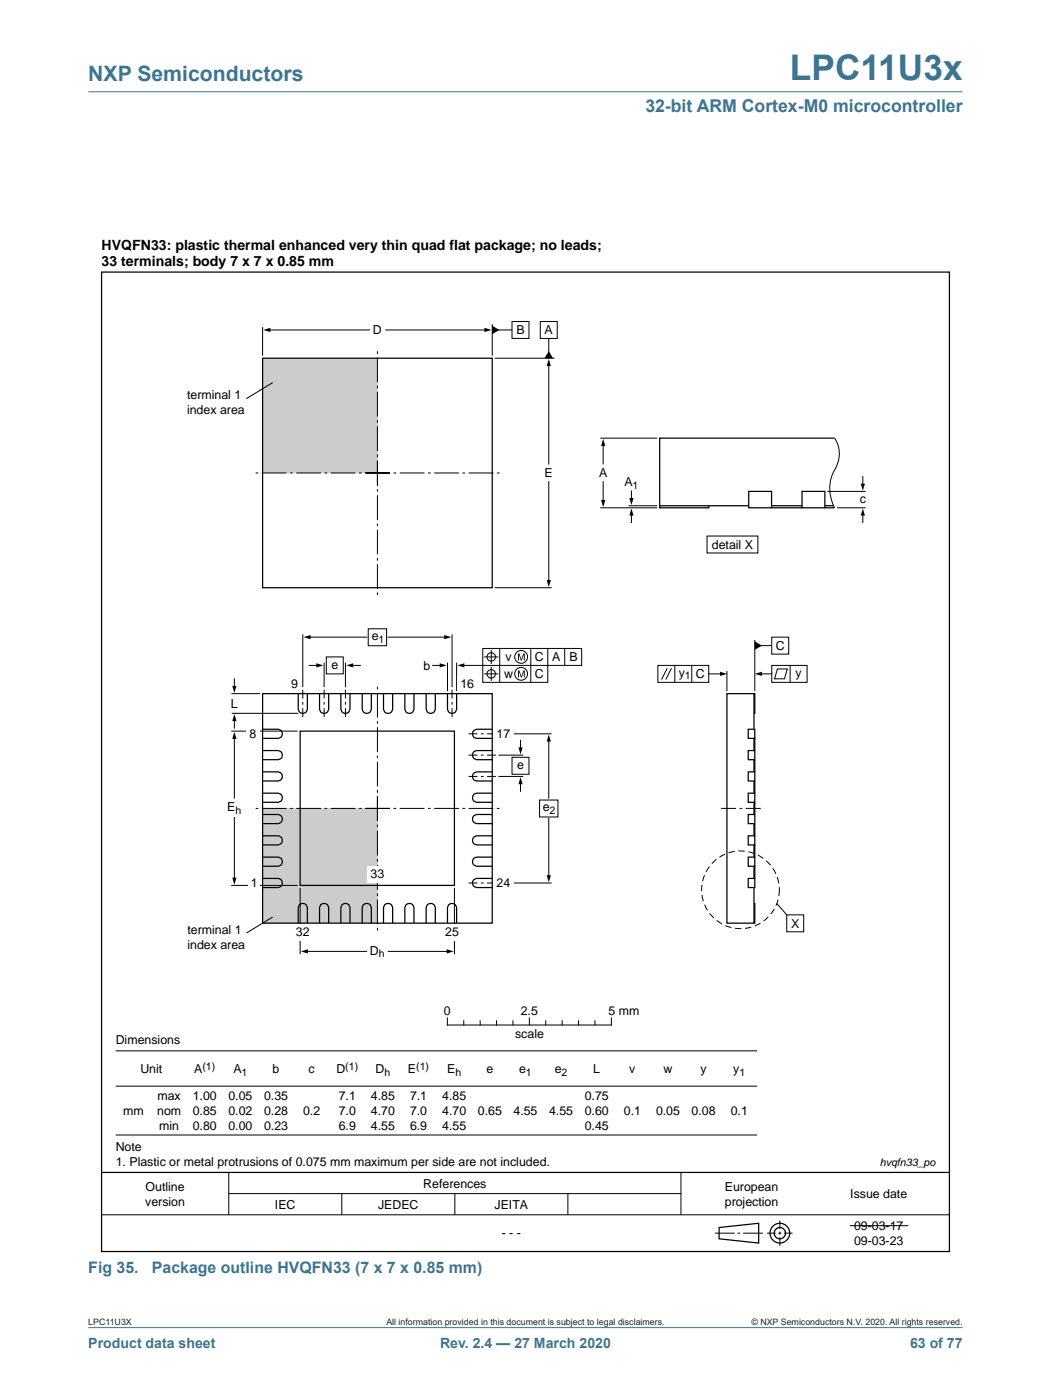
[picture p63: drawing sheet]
<svg xmlns="http://www.w3.org/2000/svg" width="210mm" height="280mm" viewBox="0 0 210 280" stroke-linecap="round" stroke-linejoin="round" font-family="sans-serif">
<defs><g id="words">
<text font-size="7.1" fill="#3c7592" x="157.8" y="16">LPC11U3x</text>
<text font-size="4.2" fill="#3c7592" x="17.6" y="16.2">NXP Semiconductors</text>
<text font-size="3.5" fill="#3c7592" x="128.9" y="22.5">32-bit ARM Cortex-M0 microcontroller</text>
<g font-size="3.2" fill="#3c7592">
<text x="17.6" y="254.4">Fig 35.</text>
<text x="30.3" y="254.4">Package outline HVQFN33 (7 x 7 x 0.85 mm)</text>
</g>
<g font-size="2.8">
<text x="20.3" y="50">HVQFN33: plastic thermal enhanced very thin quad flat package; no leads;</text>
<text x="20.3" y="53.2">33 terminals; body 7 x 7 x 0.85 mm</text>
</g>
<g font-size="2.8" fill="#3c7592">
<text x="17.6" y="269.3">Product data sheet</text>
<text x="87.9" y="269.3">Rev. 2.4 — 27 March 2020</text>
<text x="181.8" y="269.3">63 of 77</text>
</g>
<g font-size="2.5">
<text x="74.5" y="66.8">D</text>
<text x="103.1" y="66.8">B</text>
<text x="108.8" y="66.8">A</text>
<text x="37.4" y="79.8">terminal 1</text>
<text x="37.4" y="82.8">index area</text>
<text x="108.8" y="95.4">E</text>
<text x="119.6" y="95.4">A</text>
<text x="124.7" y="97.2">A</text>
<text x="171.7" y="100.4">c</text>
<text x="142.2" y="109.7">detail X</text>
<text x="74.2" y="127.9">e</text>
<text x="154.9" y="129.9">C</text>
<text x="58.2" y="137.5">9</text>
<text x="66.2" y="133.6">e</text>
<text x="84.6" y="133.8">b</text>
<text x="91.9" y="137.5">16</text>
<text x="100.7" y="135.5">w</text>
<text x="100.9" y="132.1">v</text>
<text x="106.8" y="132.1">C</text>
<text x="106.8" y="135.5">C</text>
<text x="110.3" y="132.1">A</text>
<text x="113.7" y="132.1">B</text>
<text x="135.5" y="135.2">y</text>
<text x="139" y="135.5">C</text>
<text x="158.9" y="135.2">y</text>
<text x="46.1" y="141.5">L</text>
<text x="49.8" y="147.4">8</text>
<text x="99.2" y="147.4">17</text>
<text x="103.3" y="153.7">e</text>
<text x="45.4" y="162.1">E</text>
<text x="108.4" y="162.1">e</text>
<text x="50.1" y="177.2">1</text>
<text x="74" y="175.5">33</text>
<text x="99.2" y="177.2">24</text>
<text x="158" y="185.4">X</text>
<text x="37.4" y="186.6">terminal 1</text>
<text x="37.4" y="189.6">index area</text>
<text x="59.1" y="187.1">32</text>
<text x="73.9" y="190.7">D</text>
<text x="88.9" y="187.1">25</text>
<text x="88.7" y="202.8">0</text>
<text x="104" y="202.8">2.5</text>
<text x="121.6" y="202.8">5 mm</text>
<text x="23.1" y="208.6">Dimensions</text>
<text x="102.9" y="207.4">scale</text>
<text x="28" y="214.5">Unit</text>
<text x="38.8" y="214.5">A</text>
<text x="46.6" y="214.5">A</text>
<text x="54.4" y="214.5">b</text>
<text x="61.6" y="214.5">c</text>
<text x="67.2" y="214.5">D</text>
<text x="75" y="214.5">D</text>
<text x="81.5" y="214.5">E</text>
<text x="89.3" y="214.5">E</text>
<text x="97.1" y="214.5">e</text>
<text x="103.7" y="214.5">e</text>
<text x="110.8" y="214.5">e</text>
<text x="118.5" y="214.5">L</text>
<text x="125.7" y="214.5">v</text>
<text x="132.5" y="214.5">w</text>
<text x="139.9" y="214.5">y</text>
<text x="146.4" y="214.5">y</text>
<text x="31.4" y="219.8">max</text>
<text x="38.5" y="219.8">1.00</text>
<text x="45.6" y="219.8">0.05</text>
<text x="52.7" y="219.8">0.35</text>
<text x="67.7" y="219.8">7.1</text>
<text x="74.1" y="219.8">4.85</text>
<text x="81.9" y="219.8">7.1</text>
<text x="88.3" y="219.8">4.85</text>
<text x="116.8" y="219.8">0.75</text>
<text x="24.6" y="222.8">mm</text>
<text x="31.4" y="222.8">nom</text>
<text x="31.8" y="225.8">min</text>
<text x="38.5" y="222.8">0.85</text>
<text x="38.5" y="225.8">0.80</text>
<text x="45.6" y="222.8">0.02</text>
<text x="45.6" y="225.8">0.00</text>
<text x="52.7" y="222.8">0.28</text>
<text x="52.7" y="225.8">0.23</text>
<text x="60.5" y="222.8">0.2</text>
<text x="67.7" y="222.8">7.0</text>
<text x="67.7" y="225.8">6.9</text>
<text x="74.1" y="222.8">4.70</text>
<text x="74.1" y="225.8">4.55</text>
<text x="81.9" y="222.8">7.0</text>
<text x="81.9" y="225.8">6.9</text>
<text x="88.3" y="222.8">4.70</text>
<text x="88.3" y="225.8">4.55</text>
<text x="95.4" y="222.8">0.65</text>
<text x="102.5" y="222.8">4.55</text>
<text x="109.7" y="222.8">4.55</text>
<text x="116.8" y="222.8">0.60</text>
<text x="116.8" y="225.8">0.45</text>
<text x="124.6" y="222.8">0.1</text>
<text x="131" y="222.8">0.05</text>
<text x="138.1" y="222.8">0.08</text>
<text x="145.9" y="222.8">0.1</text>
<text x="23.1" y="229.9">Note</text>
<text x="23.1" y="232.9">1. Plastic or metal protrusions of 0.075 mm maximum per side are not included.</text>
<text x="29.1" y="237.9">Outline</text>
<text x="84.5" y="237.4">References</text>
<text x="144.8" y="237.9">European</text>
<text x="169.8" y="239.4">Issue date</text>
<text x="29" y="240.9">version</text>
<text x="54.9" y="241.6">IEC</text>
<text x="75.5" y="241.6">JEDEC</text>
<text x="98.8" y="241.6">JEITA</text>
<text x="144.8" y="240.9">projection</text>
<text x="170.6" y="245.7">09-03-17</text>
<text x="100.2" y="247.3">- - -</text>
<text x="170.6" y="248.7">09-03-23</text>
</g>
<g font-size="2.1">
<text x="126.3" y="97.7">1</text>
<text x="75.6" y="128.4">1</text>
<text x="136.8" y="135.7">1</text>
<text x="47" y="162.6">h</text>
<text x="109.8" y="162.6">2</text>
<text x="75.7" y="191.2">h</text>
<text x="40.4" y="213.8">(1)</text>
<text x="48.3" y="215">1</text>
<text x="69" y="213.8">(1)</text>
<text x="76.8" y="215">h</text>
<text x="83.1" y="213.8">(1)</text>
<text x="91" y="215">h</text>
<text x="105" y="215">1</text>
<text x="112.2" y="215">2</text>
<text x="147.7" y="215">1</text>
<text x="175.7" y="233">hvqfn33_po</text>
</g>
<g font-size="1.8" fill="#231f20">
<text x="17.6" y="264.7">LPC11U3X</text>
<text x="77.2" y="264.7">All information provided in this document is subject to legal disclaimers.</text>
<text x="150.1" y="264.7">© NXP Semiconductors N.V. 2020. All rights reserved.</text>
</g>
</g></defs>
<g fill="#3c7592" stroke="#3c7592" stroke-width=".2">
<path d="M17.6 265.3h174.7z"/>
<path d="M17.6 18.3h174.7z"/>
</g>
<g fill="none" stroke="#000" stroke-width=".2">
<path d="M23.1 217h128.1M23.1 210h128.1M89.3 203.4v1.4h32.8v-1.4M92.6 204v.8M95.9 204v.8M99.2 204v.8M102.4 204v.8M105.7 203.4v1.4M109 204v.8M112.3 204v.8M115.6 204v.8M118.8 204v.8"/>
<path d="M23.1 226.8h128.1M45.7 234.3v8.4M45.7 238.5h90.3M68.3 238.5v4.2M90.8 238.5v4.2M113.4 238.5v4.2M136 234.3v8.4M20.3 242.7h169.3M142.8 246.4h3.9M147.3 246.4h.5M148.4 246.4h4M153.2 246.4h1.7"/>
<path d="M155.5 246.4h.5M155.8 246.1v.6M155.8 243.9v1.7M155.8 247.3v1.7M156.6 246.4h1.7"/>
</g>
<g fill="none" stroke="#000" stroke-width=".25">
<path d="M20.3 54.4h169.3v195.7h-169.3zM20.3 234.3h169.3M143.6 245.3l7.9-.9v4l-7.9-.9z"/>
<circle cx="155.8" cy="246.4" r="1.98"/>
<circle cx="155.8" cy="246.4" r="1.13"/>
</g>
<path d="M52.4 71.6h23v22.9h-23z" fill="#ccc"/>
<g fill="none" stroke="#000" stroke-width=".2">
<path d="M52.4 65.4v5.7M53.7 65.9h20.1M54.5 76.5l-5.3 3.2M77.1 65.9h19.9M98.3 64.8v6.3M98.8 71.6h12M99.4 65.9h2.9M102.3 64.2h3.3v3.4h-3.3zM107.9 64.2h3.4v3.4h-3.4zM109.6 67.6v2.9M109.6 72.8v19.9M109.6 96.3v19.9"/>
<path d="M119.9 87.6h11.4M120.5 88.8v3.9M120.5 96.2v4M126.1 98.1v1.7M165.2 98.2h7.7M166.7 87.6a5.7 5.7 0 0 1 0 6.3 8 8 0 0 0 0 7.6M172.3 95.2v1.7M98.8 117.4h11.4M119.9 101.5h11.4M125.5 101.1h5.8M126.1 102.7v1.7M141.2 107.1h10.2v3.4h-10.2z"/>
<path d="M167.2 101.5h5.7M172.3 102.7v1.7M46.8 135.6v1.7M61.7 127.3h11.6M61.8 133h1.7M65.2 131.3h3.4v3.4h-3.4zM70.3 133h1.7M73.5 125.6h3.7v3.4h-3.7zM77.5 127.3h11.5M86.4 133h1.7M96.4 129.6h19.8v3.4h-19.8zM96.7 134.7h2.8"/>
<path d="M96.7 131.3h2.8M98.1 133.2v2.9M98.1 129.9v2.8M99.8 129.6v6.7M106 129.6v6.7M109.4 129.6v6.8h-13v-3.4h-3.9M112.8 129.6v3.4M131.4 133h10.1v3.4h-10.1zM133.3 133.5l-1.2 2.3M134.1 133.5l-1.1 2.3M134.8 133v3.4M138.2 133v3.4"/>
<path d="M141.5 134.7h2.6M145.2 134.1v4M150.7 127.9v10.2M151.9 134.7h2.2M151.9 129h2.2M154.1 127.3h3.4v3.4h-3.4zM154.1 133h7.1v3.4h-7.1zM155.3 133.7h1.9l-.5 1.9h-2zM157.8 133v3.4M46.8 143.8v1.7M46.8 147.4v12.1M102.3 151.3h3.3v3.4h-3.3z"/>
<path d="M104 147.9v1.7M104 156.4v1.7M107.8 159.9h3.6v3.4h-3.6zM109.6 147.9v11.6M46.8 163.4v12.3M109.6 163.5v11.7M61.2 190.1h12M77.5 190.1h12M155.1 180.6l2 2.2M157.1 182.8h3.4v3.4h-3.4zM169.7 244.9h11.7"/>
<circle cx="98.1" cy="134.7" r=".85"/>
<circle cx="98.1" cy="131.3" r=".85"/>
<circle cx="104.1" cy="131.3" r="1.28"/>
<circle cx="104.1" cy="134.6" r="1.28"/>
</g>
<g fill="#000">
<path d="M52.6 65.9l1.4-.4v.8zM96.8 65.5l1.4 .4-1.4 .4zM98.3 65.1l1.4 .8-1.4 .9zM109.6 70.2l.8 1.4h-1.6zM109.6 71.7l.4 1.4h-.8zM120.5 87.7l.4 1.4h-.9zM120 99.9h.9l-.4 1.4zM125.7 99.5h.8l-.4 1.4zM171.9 96.6h.9l-.5 1.5zM109.2 115.9h.8l-.4 1.4zM126.1 101.6l.4 1.4h-.8zM172.3 101.6l.5 1.4h-.9z"/>
<path d="M46.4 137.1h.8l-.4 1.4zM60.6 127.3l1.4-.4v.8zM63.2 132.5l1.4 .5-1.4 .4zM69.1 133l1.4-.5v.9zM87.8 132.5l1.4 .5-1.4 .4zM88.7 126.9l1.4 .4-1.4 .4zM91.3 133l1.4-.5v.9zM103.5 130.6h.2l.4 1.2 .4-1.2h.3v1.4h-.2v-1.2l-.4 1.2h-.2l-.4-1.2v1.2h-.1zM103.5 134h.2l.4 1.2 .4-1.2h.3v1.4h-.2v-1.2l-.4 1.2h-.2l-.4-1.2v1.2h-.1zM143.8 134.2l1.4 .5-1.4 .4zM150.7 128.2l1.5 .8-1.5 .9zM150.7 134.7l1.5-.5v.9z"/>
<path d="M46.8 146.2l.4 1.4h-.8zM46.8 142.7l.4 1.4h-.8zM104 155.3l.4 1.4h-.9zM103.5 149.3h.9l-.4 1.5zM109.6 146.8l.4 1.4h-.8zM46.4 175.4h.8l-.4 1.4zM109.2 174.9h.8l-.4 1.4zM60.1 190.1l1.4-.4v.8zM89.2 189.7l1.4 .4-1.4 .4z"/>
</g>
<path d="M73 94.5h26.8M75.4 92.1v26.8M75.4 97v-26.8M77.9 94.5h-26.9" fill="none" stroke="#000" stroke-width=".2" stroke-dasharray="4.9 .7 .5 .7" stroke-linecap="butt"/>
<g fill="none" stroke="#000" stroke-width=".25">
<path d="M52.4 71.6h45.9v45.8h-45.9zM149.5 98.2h4.6v3.3h-4.6zM160.2 98.2h4.5v3.3h-4.5zM166.7 87.6h-35v13.5h17.8M131.7 101.1v.4h9.9v-.4M154.1 101.1h6.1M154.1 101.5h6.1M164.7 101.5h2M164.7 101.1h1.8M150.6 138.6h.1v3.9h-.1M149.4 145.7h1.3v1.8h-1.3zM149.4 150h1.3v1.8h-1.3z"/>
<path d="M149.4 154.2h1.3v1.9h-1.3zM149.4 158.5h1.3v1.8h-1.3zM150.6 145.7v-7.1h-5.4v45.9h5.4v-7.1M150.6 147.5v2.5M150.6 151.8v2.4M150.6 156.1v2.4M150.7 147.5v2.5M150.7 151.8v2.4M150.7 156.1v2.4M149.4 162.8h1.3v1.8h-1.3zM149.4 167h1.3v1.8h-1.3zM149.4 171.3h1.3v1.8h-1.3z"/>
<path d="M149.4 175.5h1.3v1.9h-1.3zM150.6 160.3v2.5M150.6 164.6v2.4M150.6 168.8v2.5M150.6 173.1v2.4M150.7 160.3v2.5M150.7 164.6v2.4M150.7 168.8v2.5M150.7 173.1v2.4M150.6 180.5h.1v4h-.1"/>
</g>
<circle cx="147.9" cy="177.8" r="7.8" fill="none" stroke="#000" stroke-width=".2" stroke-dasharray="1.2 .7 0 0" stroke-linecap="butt"/>
<path d="M144 161.5h7.9" fill="none" stroke="#000" stroke-width=".2" stroke-dasharray="3 .7 .5 .7" stroke-linecap="butt"/>
<path d="M52.4 161.5h23v23h-23z" fill="#ccc"/>
<g fill="none" stroke="#000" stroke-width=".2">
<path d="M46.2 138.6h5.8M60.5 126.8v10.5M64.7 132.4v4.9M69 132.4v4.9M89.4 132.4v5.7M90.3 126.8v10.5M91.2 132.4v5.7M46.2 146.1h13.2M46.3 142.5h13.3M99.5 146.6h10.7M99.5 150.9h5M99.5 155.2h5"/>
<path d="M46.2 176.9h13.2M59.9 177.4v13.3M90.8 177.4v13.3M99.5 176.4h10.7M54.5 183.2l-5.3 3.2"/>
</g>
<path d="M75.4 159.1v26.9M73 161.5h26.8M75.4 164v-26.8M77.9 161.5h-26.9" fill="none" stroke="#000" stroke-width=".2" stroke-dasharray="4.9 .7 .5 .7" stroke-linecap="butt"/>
<g fill="none" stroke="#000" stroke-width=".25">
<path d="M52.4 138.6h45.9v45.9h-45.9zM59.6 138.6v3a.91 .91 0 0 0 .9 .9 .91 .91 0 0 0 .9-.9v-3M63.8 138.6v3a.91 .91 0 0 0 .9 .9 .91 .91 0 0 0 .9-.9v-3M68.1 138.6v3a.91 .91 0 0 0 .9 .9 .91 .91 0 0 0 .9-.9v-3M72.3 138.6v3a.91 .91 0 0 0 .9 .9 .91 .91 0 0 0 1-.9v-3M76.6 138.6v3a.91 .91 0 0 0 .9 .9 .91 .91 0 0 0 .9-.9v-3M80.9 138.6v3a.91 .91 0 0 0 .9 .9 .91 .91 0 0 0 .9-.9v-3M85.1 138.6v3a.91 .91 0 0 0 .9 .9 .91 .91 0 0 0 .9-.9v-3M89.4 138.6v3a.91 .91 0 0 0 .9 .9 .91 .91 0 0 0 .9-.9v-3M52.4 145.7h3.1a.91 .91 0 0 1 .9 .9 .91 .91 0 0 1-.9 .9h-3.1M52.4 150h3.1a.91 .91 0 0 1 .9 .9 .91 .91 0 0 1-.9 .9h-3.1M52.4 154.2h3.1a.91 .91 0 0 1 .9 1 .91 .91 0 0 1-.9 .9h-3.1"/>
<path d="M52.4 158.5h3.1a.91 .91 0 0 1 .9 .9 .91 .91 0 0 1-.9 .9h-3.1M59.9 146.1h30.9v30.8h-30.9zM98.3 145.7h-3a.91 .91 0 0 0-.9 .9 .91 .91 0 0 0 .9 .9h3M98.3 150h-3a.91 .91 0 0 0-.9 .9 .91 .91 0 0 0 .9 .9h3M98.3 154.2h-3a.91 .91 0 0 0-.9 1 .91 .91 0 0 0 .9 .9h3M98.3 158.5h-3a.91 .91 0 0 0-.9 .9 .91 .91 0 0 0 .9 .9h3M52.4 162.8h3.1a.91 .91 0 0 1 .9 .9 .91 .91 0 0 1-.9 .9h-3.1M52.4 167h3.1a.91 .91 0 0 1 .9 .9 .91 .91 0 0 1-.9 .9h-3.1M52.4 171.3h3.1a.91 .91 0 0 1 .9 .9 .91 .91 0 0 1-.9 .9h-3.1M52.4 175.5h3.1a.91 .91 0 0 1 .9 .9 .91 .91 0 0 1-.9 1h-3.1M98.3 162.8h-3a.91 .91 0 0 0-.9 .9 .91 .91 0 0 0 .9 .9h3M98.3 167h-3a.91 .91 0 0 0-.9 .9 .91 .91 0 0 0 .9 .9h3"/>
<path d="M98.3 171.3h-3a.91 .91 0 0 0-.9 .9 .91 .91 0 0 0 .9 .9h3M98.3 175.5h-3a.91 .91 0 0 0-.9 .9 .91 .91 0 0 0 .9 1h3M59.6 184.5v-3a.91 .91 0 0 1 .9-1 .91 .91 0 0 1 .9 1v3M63.8 184.5v-3a.91 .91 0 0 1 .9-1 .91 .91 0 0 1 .9 1v3M68.1 184.5v-3a.91 .91 0 0 1 .9-1 .91 .91 0 0 1 .9 1v3M72.3 184.5v-3a.91 .91 0 0 1 .9-1 .91 .91 0 0 1 1 1v3M76.6 184.5v-3a.91 .91 0 0 1 .9-1 .91 .91 0 0 1 .9 1v3M80.9 184.5v-3a.91 .91 0 0 1 .9-1 .91 .91 0 0 1 .9 1v3M85.1 184.5v-3a.91 .91 0 0 1 .9-1 .91 .91 0 0 1 .9 1v3M89.4 184.5v-3a.91 .91 0 0 1 .9-1 .91 .91 0 0 1 .9 1v3"/>
</g>
<path d="M60.5 137.8v5.5M64.7 137.8v5.5M69 137.8v5.5M90.3 137.8v5.5M99 146.6h-5.4M99 150.9h-5.4M99 155.2h-5.4M99 176.4h-5.4" fill="none" stroke="#000" stroke-width=".2" stroke-dasharray="1.8 .7 .5 .7" stroke-linecap="butt"/>
<g fill="#fff">
<path d="M56.8 135.1h3.4v3.3h-3.4z"/>
<path d="M91.3 135.1h4.1v3.3h-4.1z"/>
<path d="M58.4 184.6h4.1v3.3h-4.1z"/>
<path d="M73.3 173.1h4.1v3.3h-4.1z"/>
<path d="M88.2 184.6h4.1v3.3h-4.1z"/>
<path d="M98.5 145h4.1v3.3h-4.1z"/>
<path d="M98.5 174.8h4.1v3.3h-4.1z"/>
<path d="M49.2 145h2.6v3.3h-2.6z"/>
<path d="M49.4 174.8h2.4v3.3h-2.4z"/>
</g>
<use href="#words"/>
</svg>
